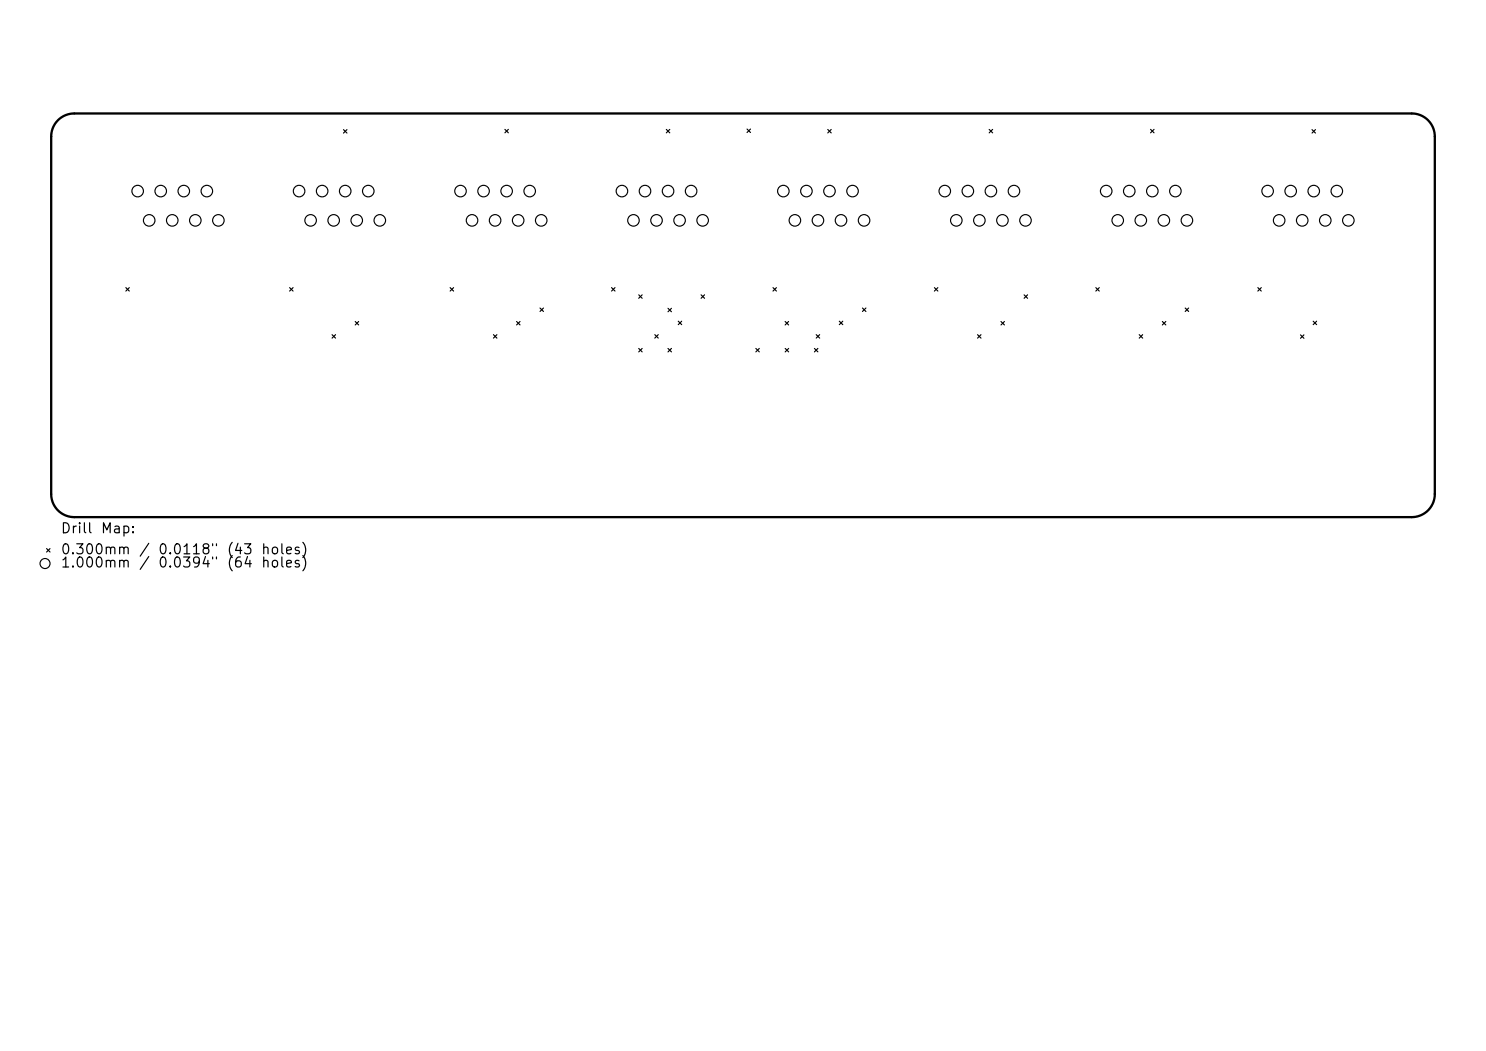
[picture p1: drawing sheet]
<svg xmlns="http://www.w3.org/2000/svg" width="297mm" height="210mm" viewBox="0 0 297 210" stroke-linecap="round" stroke-linejoin="round" font-family="sans-serif">
<defs><g id="words">
<g font-size="2">
<text x="12" y="107.1">Drill</text>
<text x="20" y="107.1">Map:</text>
<text x="12" y="111.3">0.300mm</text>
<text x="12" y="113.9">1.000mm</text>
<text x="27.6" y="111.3">/</text>
<text x="31.4" y="111.3">0.0118&quot;</text>
<text x="31.4" y="113.9">0.0394&quot;</text>
<text x="45.2" y="111.3">(43</text>
<text x="45.2" y="113.9">(64</text>
<text x="52" y="111.3">holes)</text>
</g>
</g></defs>
<path d="M11.6 24a4.6 4.6 0 0 1 3.2-1.3h267.4a4.6 4.6 0 0 1 4.6 4.6v71.4a4.6 4.6 0 0 1-4.6 4.6h-267.4a4.6 4.6 0 0 1-4.6-4.6v-71.4a4.6 4.6 0 0 1 1.4-3.3z" fill="none" stroke="#000" stroke-width=".46"/>
<g fill="none" stroke="#000" stroke-width=".23">
<path d="M68.7 25.9l.6 .7M69.3 25.9l-.6 .7M100.9 25.8l.7 .7M101.6 25.8l-.7 .7M133.2 25.9l.7 .6M133.9 25.9l-.7 .6M149.3 25.8l.7 .7M150 25.8l-.7 .7M165.4 25.9l.7 .7M166.1 25.9l-.7 .7M197.7 25.9l.7 .7M198.4 25.9l-.7 .7"/>
<path d="M230 25.8l.7 .7M230.7 25.8l-.7 .7M262.2 25.9l.7 .7M262.9 25.9l-.7 .7M25.2 57.5l.6 .7M25.8 57.5l-.6 .7M57.9 57.5l.7 .7M58.6 57.5l-.7 .7M90 57.5l.7 .7M90.7 57.5l-.7 .7M122.2 57.5l.7 .7M122.9 57.5l-.7 .7"/>
<path d="M127.7 58.9l.6 .7M128.3 58.9l-.6 .7M140.1 58.9l.7 .7M140.8 58.9l-.7 .7M154.5 57.5l.7 .7M155.2 57.5l-.7 .7M186.8 57.5l.6 .7M187.4 57.5l-.6 .7M204.7 58.9l.7 .7M205.4 58.9l-.7 .7M219 57.5l.7 .7M219.7 57.5l-.7 .7"/>
<path d="M251.4 57.5l.7 .7M252.1 57.5l-.7 .7M66.4 66.9l.7 .7M67.1 66.9l-.7 .7M71 64.2l.7 .7M71.7 64.2l-.7 .7M98.6 66.9l.7 .7M99.3 66.9l-.7 .7M103.2 64.2l.7 .7M103.9 64.2l-.7 .7M107.9 61.5l.7 .7M108.6 61.5l-.7 .7"/>
<path d="M127.7 69.6l.6 .7M128.3 69.6l-.6 .7M130.9 66.9l.7 .7M131.6 66.9l-.7 .7M133.5 61.6l.7 .7M133.5 69.6l.7 .7M134.2 61.6l-.7 .7M134.2 69.6l-.7 .7M135.6 64.2l.6 .7M136.2 64.2l-.6 .7M151.1 69.6l.7 .7M151.8 69.6l-.7 .7"/>
<path d="M156.9 64.2l.7 .7M156.9 69.6l.7 .7M157.6 64.2l-.7 .7M157.6 69.6l-.7 .7M162.8 69.6l.7 .7M163.1 66.9l.7 .7M163.5 69.6l-.7 .7M163.8 66.9l-.7 .7M167.8 64.2l.6 .7M168.4 64.2l-.6 .7M172.4 61.5l.7 .7M173.1 61.5l-.7 .7"/>
<path d="M195.4 66.9l.7 .7M196.1 66.9l-.7 .7M200.1 64.2l.7 .7M200.8 64.2l-.7 .7M227.7 66.9l.7 .7M228.4 66.9l-.7 .7M232.3 64.2l.7 .7M233 64.2l-.7 .7M236.9 61.5l.7 .7M237.6 61.5l-.7 .7M259.9 66.9l.7 .7M260.6 66.9l-.7 .7"/>
<path d="M262.5 64.2l.7 .7M263.2 64.2l-.7 .7M9.3 109.6l.7 .7M10 109.6l-.7 .7"/>
<circle cx="27.5" cy="38.2" r="1.15"/>
<circle cx="32.1" cy="38.2" r="1.15"/>
<circle cx="36.7" cy="38.2" r="1.15"/>
<circle cx="41.3" cy="38.2" r="1.15"/>
<circle cx="59.8" cy="38.2" r="1.15"/>
<circle cx="64.4" cy="38.2" r="1.15"/>
<circle cx="69" cy="38.2" r="1.15"/>
<circle cx="73.6" cy="38.2" r="1.15"/>
<circle cx="92" cy="38.2" r="1.15"/>
<circle cx="96.6" cy="38.2" r="1.15"/>
<circle cx="101.3" cy="38.2" r="1.15"/>
<circle cx="105.9" cy="38.2" r="1.15"/>
<circle cx="124.3" cy="38.2" r="1.15"/>
<circle cx="128.9" cy="38.2" r="1.15"/>
<circle cx="133.5" cy="38.2" r="1.15"/>
<circle cx="138.1" cy="38.2" r="1.15"/>
<circle cx="156.6" cy="38.2" r="1.15"/>
<circle cx="161.2" cy="38.2" r="1.15"/>
<circle cx="165.8" cy="38.2" r="1.15"/>
<circle cx="170.4" cy="38.2" r="1.15"/>
<circle cx="188.8" cy="38.2" r="1.15"/>
<circle cx="193.4" cy="38.2" r="1.15"/>
<circle cx="198" cy="38.2" r="1.15"/>
<circle cx="202.7" cy="38.2" r="1.15"/>
<circle cx="221.1" cy="38.2" r="1.15"/>
<circle cx="225.7" cy="38.2" r="1.15"/>
<circle cx="230.3" cy="38.2" r="1.15"/>
<circle cx="234.9" cy="38.2" r="1.15"/>
<circle cx="253.4" cy="38.2" r="1.15"/>
<circle cx="258" cy="38.2" r="1.15"/>
<circle cx="262.6" cy="38.2" r="1.15"/>
<circle cx="267.2" cy="38.2" r="1.15"/>
<circle cx="29.8" cy="44" r="1.15"/>
<circle cx="34.4" cy="44" r="1.15"/>
<circle cx="39" cy="44" r="1.15"/>
<circle cx="43.6" cy="44" r="1.15"/>
<circle cx="62.1" cy="44" r="1.15"/>
<circle cx="66.7" cy="44" r="1.15"/>
<circle cx="71.3" cy="44" r="1.15"/>
<circle cx="75.9" cy="44" r="1.15"/>
<circle cx="94.3" cy="44" r="1.15"/>
<circle cx="99" cy="44" r="1.15"/>
<circle cx="103.6" cy="44" r="1.15"/>
<circle cx="108.2" cy="44" r="1.15"/>
<circle cx="126.6" cy="44" r="1.15"/>
<circle cx="131.2" cy="44" r="1.15"/>
<circle cx="135.8" cy="44" r="1.15"/>
<circle cx="140.4" cy="44" r="1.15"/>
<circle cx="158.9" cy="44" r="1.15"/>
<circle cx="163.5" cy="44" r="1.15"/>
<circle cx="168.1" cy="44" r="1.15"/>
<circle cx="172.7" cy="44" r="1.15"/>
<circle cx="191.1" cy="44" r="1.15"/>
<circle cx="195.7" cy="44" r="1.15"/>
<circle cx="200.4" cy="44" r="1.15"/>
<circle cx="205" cy="44" r="1.15"/>
<circle cx="223.4" cy="44" r="1.15"/>
<circle cx="228" cy="44" r="1.15"/>
<circle cx="232.6" cy="44" r="1.15"/>
<circle cx="237.2" cy="44" r="1.15"/>
<circle cx="255.7" cy="44" r="1.15"/>
<circle cx="260.3" cy="44" r="1.15"/>
<circle cx="264.9" cy="44" r="1.15"/>
<circle cx="269.5" cy="44" r="1.15"/>
<circle cx="9" cy="112.6" r="1"/>
</g>
<use href="#words"/>
</svg>
